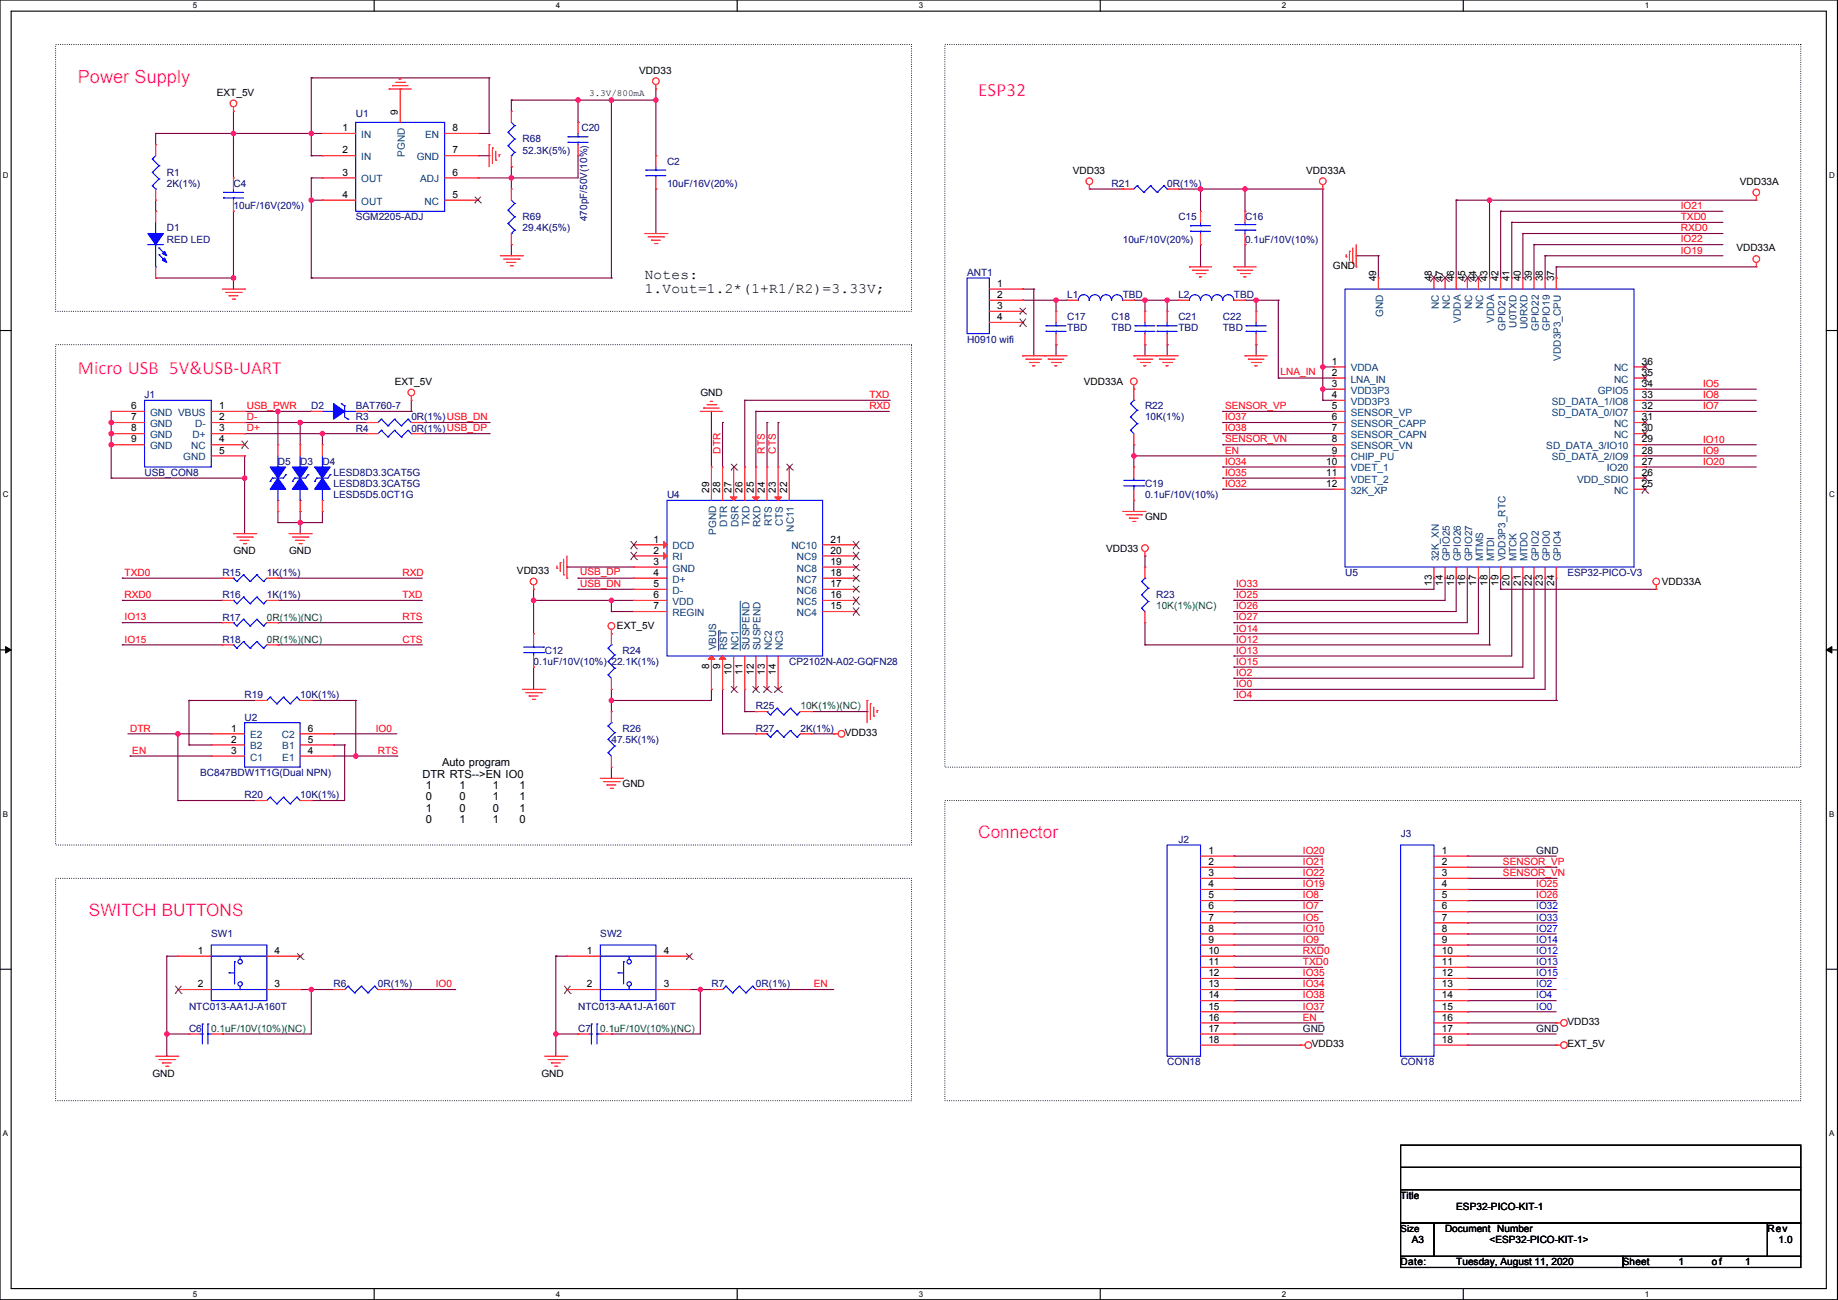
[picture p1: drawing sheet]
<svg xmlns="http://www.w3.org/2000/svg" width="420mm" height="297mm" viewBox="0 0 420 297" stroke-linecap="round" stroke-linejoin="round" font-family="sans-serif">
<defs><g id="words">
<g font-size="4.3" fill="#f0f">
<text x="223.5" y="21.9">ESP32</text>
<text x="17.8" y="85.4">Micro USB 5V&amp;USB-UART</text>
</g>
<text font-size="4.1" fill="#f0f" x="17.8" y="19">Power Supply</text>
<text font-size="4" fill="#f0f" x="223.5" y="191.6">Connector</text>
<text font-size="3.9" fill="#f0f" x="20.3" y="209.3">SWITCH BUTTONS</text>
<g font-size="3.3">
<text x="147.3" y="63.7">Notes:</text>
<text x="147.3" y="67">1.Vout=1.2*(1+R1/R2)=3.33V;</text>
</g>
<g font-size="2.5">
<text x="96.5" y="177.6">DTR RTS--&gt;EN IO0</text>
<text x="101" y="175">Auto program</text>
<text x="97.3" y="180.3">1</text>
<text x="97.3" y="182.9">0</text>
<text x="97.3" y="185.5">1</text>
<text x="105" y="180.3">1</text>
<text x="105" y="182.9">0</text>
<text x="105" y="185.5">0</text>
<text x="112.6" y="180.3">1</text>
<text x="112.6" y="182.9">1</text>
<text x="112.6" y="185.5">0</text>
<text x="118.7" y="180.3">1</text>
<text x="118.7" y="182.9">1</text>
<text x="118.7" y="185.5">1</text>
<text x="97.3" y="188.1">0</text>
<text x="105" y="188.1">1</text>
<text x="112.6" y="188.1">1</text>
<text x="118.7" y="188.1">0</text>
</g>
<g font-size="2.3">
<text x="146.1" y="16.8">VDD33</text>
<text x="49.5" y="21.9">EXT_5V</text>
<text x="78.2" y="30">1</text>
<text x="90.9" y="26.2" transform="rotate(-90 90.9 26.2)">9</text>
<text x="103.4" y="30">8</text>
<text x="78.2" y="35.1">2</text>
<text x="103.4" y="35.1">7</text>
<text x="78.2" y="40.1">3</text>
<text x="103.4" y="40.1">6</text>
<text x="245.1" y="39.7">VDD33</text>
<text x="298.5" y="39.7">VDD33A</text>
<text x="78.2" y="45.2">4</text>
<text x="103.4" y="45.2">5</text>
<text x="397.5" y="42.2">VDD33A</text>
<text x="396.8" y="57.4">VDD33A</text>
<text x="227.9" y="65.5">1</text>
<text x="304.6" y="61.5">GND</text>
<text x="314.5" y="64.3" transform="rotate(-90 314.5 64.3)">49</text>
<text x="327.2" y="64.3" transform="rotate(-90 327.2 64.3)">48</text>
<text x="329.7" y="64.3" transform="rotate(-90 329.7 64.3)">47</text>
<text x="332.3" y="64.3" transform="rotate(-90 332.3 64.3)">46</text>
<text x="334.8" y="64.3" transform="rotate(-90 334.8 64.3)">45</text>
<text x="337.3" y="64.3" transform="rotate(-90 337.3 64.3)">44</text>
<text x="339.9" y="64.3" transform="rotate(-90 339.9 64.3)">43</text>
<text x="342.4" y="64.3" transform="rotate(-90 342.4 64.3)">42</text>
<text x="345" y="64.3" transform="rotate(-90 345 64.3)">41</text>
<text x="347.5" y="64.3" transform="rotate(-90 347.5 64.3)">40</text>
<text x="350" y="64.3" transform="rotate(-90 350 64.3)">39</text>
<text x="352.6" y="64.3" transform="rotate(-90 352.6 64.3)">38</text>
<text x="355.1" y="64.3" transform="rotate(-90 355.1 64.3)">37</text>
<text x="227.9" y="68.1">2</text>
<text x="227.9" y="70.6">3</text>
<text x="227.9" y="73.2">4</text>
<text x="304.3" y="83.3">1</text>
<text x="375.2" y="83.3">36</text>
<text x="90.2" y="87.9">EXT_5V</text>
<text x="247.7" y="87.9">VDD33A</text>
<text x="304.3" y="85.9">2</text>
<text x="304.3" y="88.4">3</text>
<text x="375.2" y="88.4">34</text>
<text x="375.2" y="85.9">35</text>
<text x="30" y="93.5">6</text>
<text x="50.1" y="93.5">1</text>
<text x="160" y="90.5">GND</text>
<text x="304.3" y="90.9">4</text>
<text x="304.3" y="93.5">5</text>
<text x="375.2" y="93.5">32</text>
<text x="375.2" y="90.9">33</text>
<text x="30" y="96">7</text>
<text x="30" y="98.6">8</text>
<text x="30" y="101.1">9</text>
<text x="50.1" y="96">2</text>
<text x="50.1" y="98.6">3</text>
<text x="50.1" y="101.1">4</text>
<text x="304.3" y="96">6</text>
<text x="304.3" y="98.6">7</text>
<text x="304.3" y="101.1">8</text>
<text x="375.2" y="101.1">29</text>
<text x="375.2" y="98.6">30</text>
<text x="375.2" y="96">31</text>
<text x="50.1" y="103.6">5</text>
<text x="303" y="106.2">10</text>
<text x="304.3" y="103.6">9</text>
<text x="375.2" y="106.2">27</text>
<text x="375.2" y="103.6">28</text>
<text x="162.1" y="112.5" transform="rotate(-90 162.1 112.5)">29</text>
<text x="164.6" y="112.5" transform="rotate(-90 164.6 112.5)">28</text>
<text x="167.1" y="112.5" transform="rotate(-90 167.1 112.5)">27</text>
<text x="169.7" y="112.5" transform="rotate(-90 169.7 112.5)">26</text>
<text x="172.2" y="112.5" transform="rotate(-90 172.2 112.5)">25</text>
<text x="174.8" y="112.5" transform="rotate(-90 174.8 112.5)">24</text>
<text x="177.3" y="112.5" transform="rotate(-90 177.3 112.5)">23</text>
<text x="179.8" y="112.5" transform="rotate(-90 179.8 112.5)">22</text>
<text x="303" y="108.7">11</text>
<text x="303" y="111.3">12</text>
<text x="375.2" y="108.7">26</text>
<text x="375.2" y="111.3">25</text>
<text x="261.6" y="118.9">GND</text>
<text x="149.4" y="124">1</text>
<text x="189.8" y="124">21</text>
<text x="53.4" y="126.5">GND</text>
<text x="66.1" y="126.5">GND</text>
<text x="118.1" y="131.1">VDD33</text>
<text x="149.4" y="126.5">2</text>
<text x="149.4" y="129">3</text>
<text x="149.4" y="131.6">4</text>
<text x="189.8" y="131.6">18</text>
<text x="189.8" y="129">19</text>
<text x="189.8" y="126.5">20</text>
<text x="252.8" y="126">VDD33</text>
<text x="149.4" y="134.1">5</text>
<text x="149.4" y="136.7">6</text>
<text x="189.8" y="136.7">16</text>
<text x="189.8" y="134.1">17</text>
<text x="327.2" y="133.9" transform="rotate(-90 327.2 133.9)">13</text>
<text x="329.7" y="133.9" transform="rotate(-90 329.7 133.9)">14</text>
<text x="332.3" y="133.9" transform="rotate(-90 332.3 133.9)">15</text>
<text x="334.8" y="133.9" transform="rotate(-90 334.8 133.9)">16</text>
<text x="337.3" y="133.9" transform="rotate(-90 337.3 133.9)">17</text>
<text x="339.9" y="133.9" transform="rotate(-90 339.9 133.9)">18</text>
<text x="342.4" y="133.9" transform="rotate(-90 342.4 133.9)">19</text>
<text x="345" y="133.9" transform="rotate(-90 345 133.9)">20</text>
<text x="347.5" y="133.9" transform="rotate(-90 347.5 133.9)">21</text>
<text x="350" y="133.9" transform="rotate(-90 350 133.9)">22</text>
<text x="352.6" y="133.9" transform="rotate(-90 352.6 133.9)">23</text>
<text x="355.1" y="133.9" transform="rotate(-90 355.1 133.9)">24</text>
<text x="379.8" y="133.6">VDD33A</text>
<text x="141" y="143.8">EXT_5V</text>
<text x="149.4" y="139.2">7</text>
<text x="189.8" y="139.2">15</text>
<text x="162.1" y="152.9" transform="rotate(-90 162.1 152.9)">8</text>
<text x="164.6" y="152.9" transform="rotate(-90 164.6 152.9)">9</text>
<text x="167.1" y="154.2" transform="rotate(-90 167.1 154.2)">10</text>
<text x="169.7" y="154.2" transform="rotate(-90 169.7 154.2)">11</text>
<text x="172.2" y="154.2" transform="rotate(-90 172.2 154.2)">12</text>
<text x="174.8" y="154.2" transform="rotate(-90 174.8 154.2)">13</text>
<text x="177.3" y="154.2" transform="rotate(-90 177.3 154.2)">14</text>
<text x="52.8" y="167.1">1</text>
<text x="70.4" y="167.1">6</text>
<text x="52.8" y="169.7">2</text>
<text x="52.8" y="172.2">3</text>
<text x="70.4" y="172.2">4</text>
<text x="70.4" y="169.7">5</text>
<text x="193.1" y="168.2">VDD33</text>
<text x="142.3" y="179.9">GND</text>
<text x="276.1" y="195.1">1</text>
<text x="276.1" y="197.6">2</text>
<text x="329.5" y="195.1">1</text>
<text x="329.5" y="197.6">2</text>
<text x="276.1" y="200.2">3</text>
<text x="276.1" y="202.7">4</text>
<text x="329.5" y="200.2">3</text>
<text x="329.5" y="202.7">4</text>
<text x="276.1" y="205.2">5</text>
<text x="276.1" y="207.8">6</text>
<text x="329.5" y="205.2">5</text>
<text x="329.5" y="207.8">6</text>
<text x="276.1" y="210.3">7</text>
<text x="276.1" y="212.9">8</text>
<text x="276.1" y="215.4">9</text>
<text x="329.5" y="210.3">7</text>
<text x="329.5" y="212.9">8</text>
<text x="329.5" y="215.4">9</text>
<text x="45.2" y="217.9">1</text>
<text x="62.8" y="217.9">4</text>
<text x="134.1" y="217.9">1</text>
<text x="151.7" y="217.9">4</text>
<text x="276.1" y="217.9">10</text>
<text x="276.1" y="220.5">11</text>
<text x="329.5" y="217.9">10</text>
<text x="329.5" y="220.5">11</text>
<text x="45.2" y="225.6">2</text>
<text x="62.8" y="225.6">3</text>
<text x="134.1" y="225.6">2</text>
<text x="151.7" y="225.6">3</text>
<text x="276.1" y="223">12</text>
<text x="276.1" y="225.6">13</text>
<text x="329.5" y="223">12</text>
<text x="329.5" y="225.6">13</text>
<text x="276.1" y="228.1">14</text>
<text x="276.1" y="230.6">15</text>
<text x="276.1" y="233.2">16</text>
<text x="329.5" y="228.1">14</text>
<text x="329.5" y="230.6">15</text>
<text x="329.5" y="233.2">16</text>
<text x="276.1" y="235.7">17</text>
<text x="276.1" y="238.3">18</text>
<text x="299.7" y="239.3">VDD33</text>
<text x="329.5" y="235.7">17</text>
<text x="329.5" y="238.3">18</text>
<text x="358.2" y="234.2">VDD33</text>
<text x="358.2" y="239.3">EXT_5V</text>
<text x="34.8" y="246.2">GND</text>
<text x="123.7" y="246.2">GND</text>
<text x="320" y="273.8">Title</text>
<text x="330.2" y="281.5">Document Number</text>
<text x="332.8" y="276.4">ESP32-PICO-KIT-1</text>
<text x="403.9" y="281.5">Rev</text>
<text x="322.6" y="284">A3</text>
<text x="340.4" y="284">&lt;ESP32-PICO-KIT-1&gt;</text>
<text x="406.4" y="284">1.0</text>
<text x="320" y="289.1">Date:</text>
<text x="332.8" y="289.1">Tuesday, August 11, 2020</text>
<text x="370.8" y="289.1">Sheet</text>
<text x="383.6" y="289.1">1</text>
<text x="391.2" y="289.1">of</text>
<text x="398.8" y="289.1">1</text>
</g>
<g font-size="2.3" fill="#000080">
<text x="81.3" y="26.7">U1</text>
<text x="119.4" y="32.5">R68</text>
<text x="119.4" y="35.1">52.3K(5%)</text>
<text x="132.9" y="30">C20</text>
<text x="38.1" y="40.2">R1</text>
<text x="152.4" y="37.6">C2</text>
<text x="38.1" y="42.7">2K(1%)</text>
<text x="53.4" y="42.7">C4</text>
<text x="53.4" y="47.8">10uF/16V(20%)</text>
<text x="152.4" y="42.7">10uF/16V(20%)</text>
<text x="254" y="42.7">R21</text>
<text x="266.7" y="42.7">0R(1%)</text>
<text x="38.1" y="52.9">D1</text>
<text x="81.3" y="50.3">SGM2205-ADJ</text>
<text x="119.4" y="50.3">R69</text>
<text x="119.4" y="52.9">29.4K(5%)</text>
<text x="134.2" y="50.6" transform="rotate(-90 134.2 50.6)">470pF/50V(10%)</text>
<text x="269.3" y="50.3">C15</text>
<text x="284.5" y="50.3">C16</text>
<text x="38.1" y="55.4">RED LED</text>
<text x="256.6" y="55.4">10uF/10V(20%)</text>
<text x="284.5" y="55.4">0.1uF/10V(10%)</text>
<text x="221" y="63">ANT1</text>
<text x="243.9" y="68.1">L1</text>
<text x="256.6" y="68.1">TBD</text>
<text x="269.3" y="68.1">L2</text>
<text x="282" y="68.1">TBD</text>
<text x="243.9" y="73.2">C17</text>
<text x="243.9" y="75.7">TBD</text>
<text x="254" y="73.2">C18</text>
<text x="254" y="75.7">TBD</text>
<text x="269.3" y="73.2">C21</text>
<text x="269.3" y="75.7">TBD</text>
<text x="279.4" y="73.2">C22</text>
<text x="279.4" y="75.7">TBD</text>
<text x="221" y="78.3">H0910 wifi</text>
<text x="33" y="91">J1</text>
<text x="71.1" y="93.5">D2</text>
<text x="81.3" y="93.5">BAT760-7</text>
<text x="261.6" y="93.5">R22</text>
<text x="81.3" y="98.6">R4</text>
<text x="81.3" y="96">R3</text>
<text x="94" y="98.6">0R(1%)USB_DP</text>
<text x="94" y="96">0R(1%)USB_DN</text>
<text x="261.6" y="96">10K(1%)</text>
<text x="63.5" y="106.2">D5</text>
<text x="68.6" y="106.2">D3</text>
<text x="73.7" y="106.2">D4</text>
<text x="33" y="108.7">USB_CON8</text>
<text x="76.2" y="111.3">LESD8D3.3CAT5G</text>
<text x="76.2" y="113.8">LESD5D5.0CT1G</text>
<text x="76.2" y="108.7">LESD8D3.3CAT5G</text>
<text x="152.4" y="113.8">U4</text>
<text x="261.6" y="111.3">C19</text>
<text x="261.6" y="113.8">0.1uF/10V(10%)</text>
<text x="50.8" y="131.6">R15</text>
<text x="61" y="131.6">1K(1%)</text>
<text x="307.4" y="131.6">U5</text>
<text x="358.2" y="131.6">ESP32-PICO-V3</text>
<text x="50.8" y="136.7">R16</text>
<text x="61" y="136.7">1K(1%)</text>
<text x="264.2" y="136.7">R23</text>
<text x="50.8" y="141.8">R17</text>
<text x="50.8" y="146.8">R18</text>
<text x="124.5" y="149.4">C12</text>
<text x="142.3" y="149.4">R24</text>
<text x="121.9" y="151.9">0.1uF/10V(10%) 22.1K(1%)</text>
<text x="180.4" y="151.9">CP2102N-A02-GQFN28</text>
<text x="55.9" y="159.5">R19</text>
<text x="68.6" y="159.5">10K(1%)</text>
<text x="55.9" y="164.6">U2</text>
<text x="142.3" y="167.2">R26</text>
<text x="172.7" y="162.1">R25</text>
<text x="172.7" y="167.2">R27</text>
<text x="182.9" y="167.2">2K(1%)</text>
<text x="139.7" y="169.7">47.5K(1%)</text>
<text x="45.7" y="177.3">BC847BDW1T1G(Dual NPN)</text>
<text x="55.9" y="182.4">R20</text>
<text x="68.6" y="182.4">10K(1%)</text>
<text x="320.1" y="191.3">J3</text>
<text x="269.3" y="192.6">J2</text>
<text x="48.3" y="214.2">SW1</text>
<text x="137.2" y="214.2">SW2</text>
<text x="76.2" y="225.6">R6</text>
<text x="86.4" y="225.6">0R(1%)</text>
<text x="162.6" y="225.6">R7</text>
<text x="172.7" y="225.6">0R(1%)</text>
<text x="43.2" y="230.7">NTC013-AA1J-A160T</text>
<text x="132.1" y="230.7">NTC013-AA1J-A160T</text>
<text x="43.2" y="235.7">C6</text>
<text x="132.1" y="235.7">C7</text>
<text x="266.7" y="243.4">CON18</text>
<text x="320.1" y="243.4">CON18</text>
</g>
<g font-size="2.3" fill="#004080">
<text x="82.6" y="31.5">IN</text>
<text x="92.5" y="35.9" transform="rotate(-90 92.5 35.9)">PGND</text>
<text x="97.2" y="31.5">EN</text>
<text x="82.6" y="36.6">IN</text>
<text x="82.6" y="41.7">OUT</text>
<text x="95.2" y="36.6">GND</text>
<text x="96" y="41.7">ADJ</text>
<text x="82.6" y="46.8">OUT</text>
<text x="97" y="46.8">NC</text>
<text x="328.7" y="70.6" transform="rotate(-90 328.7 70.6)">NC</text>
<text x="331.3" y="70.6" transform="rotate(-90 331.3 70.6)">NC</text>
<text x="336.4" y="70.6" transform="rotate(-90 336.4 70.6)">NC</text>
<text x="338.9" y="70.6" transform="rotate(-90 338.9 70.6)">NC</text>
<text x="316" y="72.4" transform="rotate(-90 316 72.4)">GND</text>
<text x="333.8" y="73.7" transform="rotate(-90 333.8 73.7)">VDDA</text>
<text x="341.4" y="73.7" transform="rotate(-90 341.4 73.7)">VDDA</text>
<text x="344" y="75.6" transform="rotate(-90 344 75.6)">GPIO21</text>
<text x="346.5" y="74.9" transform="rotate(-90 346.5 74.9)">U0TXD</text>
<text x="349.1" y="75.1" transform="rotate(-90 349.1 75.1)">U0RXD</text>
<text x="351.6" y="75.6" transform="rotate(-90 351.6 75.6)">GPIO22</text>
<text x="354.2" y="75.6" transform="rotate(-90 354.2 75.6)">GPIO19</text>
<text x="356.7" y="82.4" transform="rotate(-90 356.7 82.4)">VDD3P3_CPU</text>
<text x="308.6" y="84.9">VDDA</text>
<text x="308.6" y="87.4">LNA_IN</text>
<text x="308.6" y="89.9">VDD3P3</text>
<text x="365.1" y="89.9">GPIO5</text>
<text x="368.8" y="87.4">NC</text>
<text x="368.8" y="84.9">NC</text>
<text x="34.3" y="95">GND VBUS</text>
<text x="308.6" y="92.5">VDD3P3</text>
<text x="308.6" y="95">SENSOR_VP</text>
<text x="354.6" y="95">SD_DATA_0/IO7</text>
<text x="354.6" y="92.5">SD_DATA_1/IO8</text>
<text x="34.3" y="97.6">GND</text>
<text x="34.3" y="100.1">GND</text>
<text x="44" y="100.1">D+</text>
<text x="44.6" y="97.6">D-</text>
<text x="308.6" y="97.6">SENSOR_CAPP</text>
<text x="308.6" y="100.1">SENSOR_CAPN</text>
<text x="368.8" y="100.1">NC</text>
<text x="368.8" y="97.6">NC</text>
<text x="34.3" y="102.6">GND</text>
<text x="41.9" y="105.2">GND</text>
<text x="43.7" y="102.6">NC</text>
<text x="308.6" y="102.6">SENSOR_VN</text>
<text x="308.6" y="105.2">CHIP_PU</text>
<text x="308.6" y="107.7">VDET_1</text>
<text x="353.3" y="102.6">SD_DATA_3/IO10</text>
<text x="354.6" y="105.2">SD_DATA_2/IO9</text>
<text x="367.2" y="107.7">IO20</text>
<text x="308.6" y="110.3">VDET_2</text>
<text x="308.6" y="112.8">32K_XP</text>
<text x="360.4" y="110.3">VDD_SDIO</text>
<text x="368.8" y="112.8">NC</text>
<text x="153.7" y="125.5">DCD</text>
<text x="163.6" y="122.2" transform="rotate(-90 163.6 122.2)">PGND</text>
<text x="166.2" y="120.3" transform="rotate(-90 166.2 120.3)">DTR</text>
<text x="168.7" y="120.4" transform="rotate(-90 168.7 120.4)">DSR</text>
<text x="171.3" y="120.2" transform="rotate(-90 171.3 120.2)">TXD</text>
<text x="173.8" y="120.4" transform="rotate(-90 173.8 120.4)">RXD</text>
<text x="176.3" y="120.2" transform="rotate(-90 176.3 120.2)">RTS</text>
<text x="178.9" y="120.2" transform="rotate(-90 178.9 120.2)">CTS</text>
<text x="180.8" y="125.5">NC10</text>
<text x="181.4" y="121.5" transform="rotate(-90 181.4 121.5)">NC11</text>
<text x="153.7" y="128">RI</text>
<text x="153.7" y="130.6">GND</text>
<text x="182.1" y="130.6">NC8</text>
<text x="182.1" y="128">NC9</text>
<text x="328.7" y="128.3" transform="rotate(-90 328.7 128.3)">32K_XN</text>
<text x="331.3" y="128.3" transform="rotate(-90 331.3 128.3)">GPIO25</text>
<text x="333.8" y="128.3" transform="rotate(-90 333.8 128.3)">GPIO26</text>
<text x="336.4" y="128.3" transform="rotate(-90 336.4 128.3)">GPIO27</text>
<text x="338.9" y="128.3" transform="rotate(-90 338.9 128.3)">MTMS</text>
<text x="341.4" y="128.3" transform="rotate(-90 341.4 128.3)">MTDI</text>
<text x="344" y="128.3" transform="rotate(-90 344 128.3)">VDD3P3_RTC</text>
<text x="346.5" y="128.3" transform="rotate(-90 346.5 128.3)">MTCK</text>
<text x="349.1" y="128.3" transform="rotate(-90 349.1 128.3)">MTDO</text>
<text x="351.6" y="128.3" transform="rotate(-90 351.6 128.3)">GPIO2</text>
<text x="354.2" y="128.3" transform="rotate(-90 354.2 128.3)">GPIO0</text>
<text x="356.7" y="128.3" transform="rotate(-90 356.7 128.3)">GPIO4</text>
<text x="153.7" y="133.1">D+</text>
<text x="153.7" y="135.7">D-</text>
<text x="182.1" y="135.7">NC6</text>
<text x="182.1" y="133.1">NC7</text>
<text x="153.7" y="138.2">VDD</text>
<text x="153.7" y="140.7">REGIN</text>
<text x="182.1" y="140.7">NC4</text>
<text x="182.1" y="138.2">NC5</text>
<text x="163.6" y="148.6" transform="rotate(-90 163.6 148.6)">VBUS</text>
<text x="166.2" y="148.6" transform="rotate(-90 166.2 148.6)">RST</text>
<text x="168.7" y="148.6" transform="rotate(-90 168.7 148.6)">NC1</text>
<text x="171.3" y="148.6" transform="rotate(-90 171.3 148.6)">SUSPEND</text>
<text x="173.8" y="148.6" transform="rotate(-90 173.8 148.6)">SUSPEND</text>
<text x="176.3" y="148.6" transform="rotate(-90 176.3 148.6)">NC2</text>
<text x="178.9" y="148.6" transform="rotate(-90 178.9 148.6)">NC3</text>
<text x="57.2" y="168.7">E2</text>
<text x="57.2" y="171.2">B2</text>
<text x="57.2" y="173.8">C1</text>
<text x="64.4" y="168.7">C2</text>
<text x="64.5" y="173.8">E1</text>
<text x="64.5" y="171.2">B1</text>
</g>
<g font-size="2.3" fill="#f00">
<text x="384.1" y="47.8">IO21</text>
<text x="384.1" y="50.3">TXD0</text>
<text x="384.1" y="52.8">RXD0</text>
<text x="384.1" y="55.4">IO22</text>
<text x="384.1" y="57.9">IO19</text>
<text x="292.6" y="85.8">LNA_IN</text>
<text x="389.2" y="88.4">IO5</text>
<text x="56.4" y="93.4">USB_PWR</text>
<text x="198.7" y="90.9">TXD</text>
<text x="198.7" y="93.5">RXD</text>
<text x="279.9" y="93.4">SENSOR_VP</text>
<text x="389.2" y="93.5">IO7</text>
<text x="389.2" y="90.9">IO8</text>
<text x="56.4" y="96">D-</text>
<text x="56.4" y="98.6">D+</text>
<text x="279.9" y="101">SENSOR_VN</text>
<text x="279.9" y="96">IO37</text>
<text x="279.9" y="98.6">IO38</text>
<text x="389.2" y="101.1">IO10</text>
<text x="164.6" y="103.6" transform="rotate(-90 164.6 103.6)">DTR</text>
<text x="174.8" y="103.6" transform="rotate(-90 174.8 103.6)">RTS</text>
<text x="177.3" y="103.6" transform="rotate(-90 177.3 103.6)">CTS</text>
<text x="279.9" y="106.2">IO34</text>
<text x="279.9" y="103.6">EN</text>
<text x="389.2" y="106.2">IO20</text>
<text x="389.2" y="103.6">IO9</text>
<text x="279.9" y="108.7">IO35</text>
<text x="279.9" y="111.3">IO32</text>
<text x="28.5" y="131.6">TXD0</text>
<text x="92" y="131.6">RXD</text>
<text x="132.6" y="131.5">USB_DP</text>
<text x="28.5" y="136.7">RXD0</text>
<text x="92" y="136.7">TXD</text>
<text x="132.6" y="134">USB_DN</text>
<text x="282.5" y="136.7">IO25</text>
<text x="282.5" y="134.1">IO33</text>
<text x="28.5" y="141.7">IO13</text>
<text x="92" y="141.7">RTS</text>
<text x="282.5" y="139.2">IO26</text>
<text x="282.5" y="141.7">IO27</text>
<text x="28.5" y="146.8">IO15</text>
<text x="92" y="146.8">CTS</text>
<text x="282.5" y="144.3">IO14</text>
<text x="282.5" y="146.8">IO12</text>
<text x="282.5" y="149.4">IO13</text>
<text x="282.5" y="151.9">IO15</text>
<text x="282.5" y="154.4">IO2</text>
<text x="282.5" y="157">IO0</text>
<text x="282.5" y="159.5">IO4</text>
<text x="29.7" y="167.1">DTR</text>
<text x="85.9" y="167.1">IO0</text>
<text x="30.2" y="172.2">EN</text>
<text x="86.4" y="172.2">RTS</text>
<text x="297.7" y="197.6">IO21</text>
<text x="297.7" y="195.1">IO20</text>
<text x="343.4" y="197.5">SENSOR_VP</text>
<text x="297.7" y="202.7">IO19</text>
<text x="297.7" y="200.2">IO22</text>
<text x="343.4" y="200.1">SENSOR_VN</text>
<text x="351.1" y="202.7">IO25</text>
<text x="297.7" y="207.8">IO7</text>
<text x="297.7" y="205.2">IO8</text>
<text x="351.1" y="205.2">IO26</text>
<text x="297.7" y="215.4">IO9</text>
<text x="297.7" y="212.9">IO10</text>
<text x="297.7" y="210.3">IO5</text>
<text x="297.7" y="220.5">TXD0</text>
<text x="297.7" y="217.9">RXD0</text>
<text x="99.6" y="225.6">IO0</text>
<text x="186" y="225.6">EN</text>
<text x="297.7" y="225.6">IO34</text>
<text x="297.7" y="223">IO35</text>
<text x="297.7" y="233.2">EN</text>
<text x="297.7" y="230.6">IO37</text>
<text x="297.7" y="228.1">IO38</text>
</g>
<g font-size="2.3" fill="#008000">
<text x="61" y="141.8">0R(1%)(NC)</text>
<text x="264.2" y="139.2">10K(1%)(NC)</text>
<text x="61" y="146.8">0R(1%)(NC)</text>
<text x="182.9" y="162.1">10K(1%)(NC)</text>
<text x="48.3" y="235.7">0.1uF/10V(10%)(NC)</text>
<text x="137.2" y="235.7">0.1uF/10V(10%)(NC)</text>
</g>
<g font-size="2.3" fill="#000040">
<text x="351.1" y="195.1">GND</text>
<text x="297.7" y="235.7">GND</text>
<text x="351.1" y="235.7">GND</text>
</g>
<g font-size="2.3" fill="#00f">
<text x="351.1" y="207.8">IO32</text>
<text x="351.1" y="215.4">IO14</text>
<text x="351.1" y="212.9">IO27</text>
<text x="351.1" y="210.3">IO33</text>
<text x="351.1" y="220.5">IO13</text>
<text x="351.1" y="217.9">IO12</text>
<text x="351.1" y="225.6">IO2</text>
<text x="351.1" y="223">IO15</text>
<text x="351.1" y="230.6">IO0</text>
<text x="351.1" y="228.1">IO4</text>
</g>
<text font-size="2.2" x="320" y="281.4">Size</text>
<text font-size="2.1" x="134.6" y="22">3.3V/800mA</text>
<g font-size="1.8">
<text x="44" y="1.9">5</text>
<text x="127" y="1.9">4</text>
<text x="209.9" y="1.9">3</text>
<text x="292.9" y="1.9">2</text>
<text x="375.8" y="1.9">1</text>
<text x=".6" y="40.7">D</text>
<text x="418" y="40.7">D</text>
<text x=".6" y="113.6">C</text>
<text x="418" y="113.6">C</text>
<text x=".6" y="186.6">B</text>
<text x="418" y="186.6">B</text>
<text x=".6" y="259.6">A</text>
<text x="418" y="259.6">A</text>
<text x="44" y="296.3">5</text>
<text x="127" y="296.3">4</text>
<text x="209.9" y="296.3">3</text>
<text x="292.9" y="296.3">2</text>
<text x="375.8" y="296.3">1</text>
</g>
</g></defs>
<path d="M0 0h419.9v296.9h-419.9zM2.6 2.6h414.7v291.8h-414.7z" fill="none" stroke="#000" stroke-width=".25"/>
<g fill="#fff">
<path d="M44 .3h1v2h-1z"/>
<path d="M44 294.7h1v2h-1z"/>
</g>
<path d="M85.5 0v2.6M85.5 294.4v2.5" fill="none" stroke="#000" stroke-width=".25"/>
<g fill="#fff">
<path d="M127 .3h1v2h-1z"/>
<path d="M127 294.7h1v2h-1z"/>
</g>
<path d="M168.5 0v2.6M168.5 294.4v2.5" fill="none" stroke="#000" stroke-width=".25"/>
<g fill="#fff">
<path d="M209.9 .3h1v2h-1z"/>
<path d="M209.9 294.7h1v2h-1z"/>
</g>
<path d="M251.4 0v2.6M251.4 294.4v2.5" fill="none" stroke="#000" stroke-width=".25"/>
<g fill="#fff">
<path d="M292.9 .3h1v2h-1z"/>
<path d="M292.9 294.7h1v2h-1z"/>
</g>
<path d="M334.4 0v2.6M334.4 294.4v2.5" fill="none" stroke="#000" stroke-width=".25"/>
<g fill="#fff">
<path d="M375.8 .3h1.1v2h-1.1z"/>
<path d="M375.8 294.7h1.1v2h-1.1z"/>
<path d="M.6 39h1.4v2.1h-1.4z"/>
<path d="M418 39h1.3v2.1h-1.3z"/>
<path d="M.6 112h1.4v2h-1.4z"/>
<path d="M418 112h1.3v2h-1.3z"/>
</g>
<path d="M0 75.5h2.6M417.3 75.5h2.6" fill="none" stroke="#000" stroke-width=".25"/>
<g fill="#fff">
<path d="M.6 185h1.3v2h-1.3z"/>
<path d="M418 185h1.2v2h-1.2z"/>
</g>
<path d="M0 148.5h2.6M417.3 148.5h2.6" fill="none" stroke="#000" stroke-width=".25"/>
<path d="M1.3 147.7l1.3 .8-1.3 .7zM417.3 148.5l1.3-.8v1.5z" fill="#000" stroke="#000" stroke-width=".23"/>
<g fill="#fff">
<path d="M.6 257.9h1.3v2h-1.3z"/>
<path d="M418 257.9h1.2v2h-1.2z"/>
</g>
<path d="M0 221.4h2.6M417.3 221.4h2.6M320.1 266.7h91.4v5.1h-91.4zM320.1 271.8h91.4v7.6h-91.4zM320.1 279.4h7.6v7.6h-7.6zM320.1 261.6h91.4v5.1h-91.4zM327.7 279.4h76.2v7.6h-76.2zM403.9 279.4h7.6v7.6h-7.6zM320.1 287h50.8v2.6h-50.8zM370.9 287h40.6v2.6h-40.6z" fill="none" stroke="#000" stroke-width=".25"/>
<path d="M12.7 10.2h195.6v60.9h-195.6zM215.9 10.2h195.6v165.1h-195.6zM12.7 78.8h195.6v114.3h-195.6zM215.9 182.9h195.6v68.6h-195.6zM12.7 200.7h195.6v50.8h-195.6z" fill="none" stroke="#000" stroke-width=".25" stroke-dasharray="0 .5"/>
<g fill="none" stroke="#800040" stroke-width=".25">
<path d="M71.1 17.8h.1M71.1 17.8v17.8M71.1 17.8h40.7M111.8 17.8h.1M111.8 17.8v12.7M35.6 30.5h.1M35.6 33h.1M35.6 30.5h38.1M35.6 30.5v2.5M53.4 25.4h.1M53.4 30.5h.1M53.4 25.4v15.3"/>
<path d="M71.1 35.6h.1M71.1 30.5h.1M71.1 35.6h2.6M109.2 35.6h2.6M109.2 30.5h2.6M111.8 35.6h.1M111.8 30.5h.1M116.9 38.1h.1M116.9 22.9h.1M116.9 22.9v2.5M116.9 38.1v5.1M116.9 22.9h33"/>
<path d="M132.1 35.6h.1M132.1 28h.1M132.1 35.6v5.1h-22.9M132.1 22.9v5.1M139.7 22.9h.1M139.7 22.9v40.6M149.9 22.9h.1M149.9 35.6h.1M149.9 20.3v15.3M35.6 48.3h.1M35.6 45.7v2.6M53.4 48.3h.1"/>
<path d="M53.4 48.3v17.8M71.1 40.7h.1M71.1 45.7h.1M71.1 40.7v22.8M71.1 40.7h2.6M71.1 45.7h2.6M73.7 45.7h.1M116.9 55.9h.1M116.9 40.7h.1M116.9 55.9v2.5M149.9 43.2h.1M149.9 43.2v10.2"/>
<path d="M248.9 43.2h.1M248.9 43.2h7.7M269.3 43.2h33M274.3 55.9h.1M274.3 43.2h.1M274.3 43.2v5.1M274.3 55.9v5.1M284.5 43.2h.1M284.5 55.9h.1M284.5 43.2v5.1M284.5 55.9v5.1M302.3 43.2h.1"/>
<path d="M302.3 43.2v48.3M309.9 58.4h.1M309.9 58.4h5.1M315 58.4h.1M315 58.4v5.1M332.8 45.7h.1M332.8 45.7h68.5M332.8 45.7v17.8M340.4 45.7h.1M340.4 45.7v17.8M342.9 48.3h.1M342.9 48.3v15.2"/>
<path d="M342.9 48.3h50.8M345.5 50.8h.1M345.5 50.8h48.2M345.5 50.8v12.7M348 53.4h.1M348 53.4v10.1M348 53.4h45.7M350.5 55.9h.1M350.5 55.9v7.6M350.5 55.9h43.2M353.1 58.4h.1M353.1 58.4v5.1"/>
<path d="M353.1 58.4h40.6M35.6 63.5h.1M35.6 63.5h17.8M53.4 63.5h.1M71.1 63.5h.1M71.1 63.5h68.6M139.7 63.5h.1M233.7 68.6h.1M233.7 66.1h.1M233.7 68.6h10.2M233.7 66.1h2.5M236.2 66.1h.1"/>
<path d="M236.2 66.1v15.2M241.3 78.8h.1M241.3 68.6h.1M241.3 68.6v2.5M241.3 78.8v2.5M259.1 68.6h.1M259.1 68.6h10.2M261.6 68.6h.1M261.6 78.8h.1M261.6 68.6v2.5M261.6 78.8v2.5M266.7 68.6h.1"/>
<path d="M266.7 78.8h.1M266.7 68.6v2.5M266.7 78.8v2.5M284.5 68.6h.1M284.5 68.6h7.6M287 78.8h.1M287 68.6h.1M287 68.6v2.5M287 78.8v2.5M292.1 68.6h.1M292.1 68.6v17.8M355.6 61h.1"/>
<path d="M355.6 63.5h.1M355.6 61v2.5M355.6 61h45.7M25.4 99.1h.1M25.4 96.5h.1M25.4 94v15.2M55.9 96.5h.1M55.9 99.1h.1M55.9 94h15.2M55.9 96.5h27.9M55.9 99.1h27.9M63.5 94h.1"/>
<path d="M63.5 94v7.6M68.6 96.5h.1M68.6 96.5v5.1M71.1 94h.1M73.7 99.1h.1M73.7 99.1v2.5M83.8 94h.1M83.8 94h10.2M94 94h.1M94 91.5v2.5M96.5 96.5h15.3M96.5 99.1h15.3"/>
<path d="M111.8 96.5h.1M111.8 99.1h.1M162.6 94h.1M162.6 94v12.7M165.1 96.5h.1M165.1 96.5v10.2M170.2 91.5h.1M170.2 91.5v15.2M170.2 91.5h33M172.7 94h.1M172.7 94v12.7M172.7 94h30.5"/>
<path d="M175.3 96.5h.1M175.3 96.5v10.2M177.8 96.5h.1M177.8 96.5v10.2M203.2 91.5h.1M279.4 94h.1M279.4 96.5h.1M279.4 99.1h.1M279.4 94h25.4M279.4 96.5h25.4M279.4 99.1h25.4M292.1 86.4h.1"/>
<path d="M292.1 86.4h12.7M302.3 88.9h.1M302.3 83.8h.1M302.3 91.5h.1M302.3 91.5h2.5M302.3 88.9h2.5M302.3 83.8h2.5M375.9 94h.1M375.9 91.5h.1M375.9 88.9h.1M375.9 91.5h25.4M375.9 94h25.4"/>
<path d="M375.9 88.9h25.4M25.4 101.6h.1M25.4 109.2h.1M25.4 109.2h30.5M55.9 104.2h.1M55.9 109.2h.1M55.9 104.2v17.7M63.5 119.4h.1M63.5 116.9v2.5M68.6 119.4h.1M68.6 116.9h.1M68.6 116.9v5"/>
<path d="M73.7 116.9h.1M73.7 116.9v2.5h-10.2M259.1 114.3h.1M259.1 101.6h.1M259.1 104.2h.1M259.1 104.2h45.7M259.1 101.6v5.1M259.1 114.3v2.6M279.4 101.6h.1M279.4 106.7h.1M279.4 109.2h.1M279.4 111.8h.1"/>
<path d="M279.4 109.2h25.4M279.4 106.7h25.4M279.4 101.6h25.4M279.4 111.8h25.4M304.8 104.2h.1M375.9 106.7h.1M375.9 104.2h.1M375.9 101.6h.1M375.9 106.7h25.4M375.9 104.2h25.4M375.9 101.6h25.4M28 137.2h.1"/>
<path d="M28 132.1h.1M28 132.1h22.8M28 137.2h22.8M63.5 137.2h.1M63.5 132.1h.1M63.5 132.1h33M63.5 137.2h33M68.6 121.9h.1M121.9 137.2h.1M121.9 134.6h.1M121.9 137.2h22.9M121.9 134.6v10.2"/>
<path d="M129.6 129.6h.1M129.6 129.6h15.2M132.1 132.1h.1M132.1 134.6h.1M132.1 132.1h12.7M132.1 134.6h12.7M139.7 139.7h.1M139.7 137.2h.1M139.7 137.2v2.5M139.7 139.7h5.1M261.6 127h.1M261.6 127v2.6"/>
<path d="M282 137.2h.1M282 139.7h.1M282 134.6h.1M327.7 132.1h.1M327.7 132.1v2.5h-45.7M330.2 132.1h.1M330.2 132.1v5.1h-48.2M332.8 132.1h.1M332.8 132.1v7.6h-50.8M335.3 132.1h.1M335.3 132.1v10.2h-53.3M337.8 132.1h.1"/>
<path d="M337.8 132.1v12.7h-55.8M340.4 132.1h.1M340.4 132.1v15.2M342.9 134.6h.1M342.9 132.1h.1M342.9 134.6h35.6M342.9 132.1v2.5M345.5 132.1h.1M345.5 132.1v17.8h-63.5M348 132.1h.1M348 132.1v20.3h-66M350.5 132.1h.1"/>
<path d="M350.5 132.1v22.9h-68.5M353.1 132.1h.1M353.1 132.1v25.4h-71.1M355.6 132.1v27.9M28 147.3h.1M28 142.3h.1M28 147.3h22.8M28 142.3h22.8M63.5 147.3h.1M63.5 142.3h.1M63.5 147.3h33M63.5 142.3h33"/>
<path d="M121.9 152.4h.1M121.9 152.4v5.1M139.7 157.5v5.1M162.6 157.5h.1M162.6 157.5v2.5h-22.9M165.1 157.5v10.2M170.2 157.5v5.1M261.6 147.3h.1M261.6 147.3h78.8M261.6 142.3v5M282 142.3h.1M282 144.8h.1"/>
<path d="M282 149.9h.1M282 152.4h.1M282 155h.1M282 157.5h.1M340.4 147.3h.1M29.2 167.7h19.1M29.7 172.7h.1M29.7 172.7h18.6M40.7 167.7h.1M40.7 167.7v15.2M43.2 160h.1M43.2 170.2h.1"/>
<path d="M43.2 160h15.2M43.2 170.2h5.1M43.2 160v10.2M71.1 160h.1M71.1 160h10.2M76.2 167.7h.1M76.2 170.2h.1M76.2 167.7h14.5M76.2 172.7h14.5M76.2 170.2h2.6M78.8 170.2h.1M78.8 170.2v12.7h-7.7"/>
<path d="M81.3 172.7h.1M81.3 160h.1M81.3 160v12.7M90.7 172.7h.1M139.7 160h.1M139.7 162.6h.1M139.7 177.8h.1M139.7 175.3v2.5M165.1 167.7h.1M165.1 167.7h7.6M170.2 162.6h.1M170.2 162.6h2.5"/>
<path d="M172.7 167.7h.1M185.4 167.7h5.1M185.4 162.6h12.7M190.5 167.7h.1M198.1 162.6h.1M282 160h73.6M355.6 160h.1M40.7 182.9h.1M40.7 182.9h17.7M71.1 182.9h.1M282 198.1h.1M282 195.6h.1"/>
<path d="M282 198.1h20.3M282 195.6h20.3M335.3 195.6h.1M335.3 198.1h20.3M335.3 195.6h20.3M355.6 198.1h.1M38.1 218.5h.1M38.1 218.5h2.6M38.1 218.5v22.8M127 218.5h.1M127 218.5v22.8M127 218.5h2.6"/>
<path d="M282 218.5h.1M282 210.8h.1M282 208.3h.1M282 205.8h.1M282 203.2h.1M282 200.7h.1M282 218.5h20.3M282 215.9h20.3M282 213.4h20.3M282 210.8h20.3M282 208.3h20.3M282 205.8h20.3"/>
<path d="M282 203.2h20.3M282 200.7h20.3M302.3 215.9h.1M302.3 213.4h.1M335.3 218.5h.1M335.3 215.9h.1M335.3 213.4h.1M335.3 210.8h.1M335.3 205.8h.1M335.3 218.5h20.3M335.3 215.9h20.3M335.3 213.4h20.3"/>
<path d="M335.3 210.8h20.3M335.3 208.3h20.3M335.3 205.8h20.3M335.3 203.2h20.3M335.3 200.7h20.3M355.6 208.3h.1M355.6 203.2h.1M355.6 200.7h.1M38.1 236.2h.1M38.1 236.2h5.1M50.8 236.2h.1M68.6 226.1h7.6"/>
<path d="M71.1 226.1h.1M71.1 226.1v10.1h-20.3M88.9 226.1h.1M88.9 226.1h15.3M127 236.2h.1M127 236.2h5.1M139.7 236.2h.1M157.5 226.1h5.1M160 226.1h.1M160 226.1v10.1h-20.3M175.3 226.1h.1M175.3 226.1h15.2"/>
<path d="M282 236.2h.1M282 233.7h.1M282 221h.1M282 238.8h15.2M282 233.7h20.3M282 236.2h20.3M282 226.1h20.3M282 231.2h20.3M282 228.6h20.3M282 223.5h20.3M282 221h20.3M297.2 238.8h.1"/>
<path d="M302.3 231.2h.1M302.3 228.6h.1M302.3 226.1h.1M302.3 223.5h.1M335.3 236.2h.1M335.3 231.2h.1M335.3 228.6h.1M335.3 226.1h.1M335.3 223.5h.1M335.3 221h.1M335.3 238.8h20.3M335.3 233.7h20.3"/>
<path d="M335.3 236.2h20.3M335.3 226.1h20.3M335.3 231.2h20.3M335.3 228.6h20.3M335.3 223.5h20.3M335.3 221h20.3M355.6 233.7h.1M355.6 238.8h.1M38.1 241.3h.1"/>
</g>
<g fill="#f0f" stroke="#f0f" stroke-width=".25">
<circle cx="127" cy="236.2" r=".5"/>
<circle cx="160" cy="226.1" r=".5"/>
<circle cx="71.1" cy="226.1" r=".5"/>
<circle cx="38.1" cy="236.2" r=".5"/>
<circle cx="53.3" cy="63.5" r=".5"/>
<circle cx="71.1" cy="30.5" r=".5"/>
<circle cx="53.3" cy="30.5" r=".5"/>
<circle cx="149.9" cy="22.9" r=".5"/>
<circle cx="71.1" cy="45.7" r=".5"/>
<circle cx="139.7" cy="22.9" r=".5"/>
<circle cx="116.8" cy="40.6" r=".5"/>
<circle cx="132.1" cy="22.9" r=".5"/>
<circle cx="139.7" cy="160" r=".5"/>
<circle cx="139.7" cy="137.2" r=".5"/>
<circle cx="121.9" cy="137.2" r=".5"/>
<circle cx="63.5" cy="94" r=".5"/>
<circle cx="68.6" cy="119.4" r=".5"/>
<circle cx="81.3" cy="172.7" r=".5"/>
<circle cx="40.6" cy="167.6" r=".5"/>
<circle cx="68.6" cy="96.5" r=".5"/>
<circle cx="73.7" cy="99.1" r=".5"/>
<circle cx="25.4" cy="99.1" r=".5"/>
<circle cx="25.4" cy="101.6" r=".5"/>
<circle cx="25.4" cy="96.5" r=".5"/>
<circle cx="55.9" cy="109.2" r=".5"/>
<circle cx="241.3" cy="68.6" r=".5"/>
<circle cx="302.3" cy="83.8" r=".5"/>
<circle cx="302.3" cy="88.9" r=".5"/>
<circle cx="340.4" cy="45.7" r=".5"/>
<circle cx="284.5" cy="43.2" r=".5"/>
<circle cx="274.3" cy="43.2" r=".5"/>
<circle cx="259.1" cy="104.1" r=".5"/>
<circle cx="266.7" cy="68.6" r=".5"/>
<circle cx="261.6" cy="68.6" r=".5"/>
<circle cx="287" cy="68.6" r=".5"/>
</g>
<g fill="none" stroke="#f00" stroke-width=".25">
<path d="M89.7 19.6h.1M89.7 19.6h3.5M90.4 18.8h2.1M91.2 18h.1M91.2 18h.5M92.5 18.8h.1M149.9 19.3v1M35.6 33h.1M35.6 33v2.6M53.4 25.4h.1M53.4 24.4v1M73.7 30.5h.1"/>
<path d="M73.7 35.6h.1M73.7 30.5h7.6M73.7 35.6h7.6M88.9 20.3h.1M88.9 20.3h5.1M91.5 20.3h.1M91.5 20.3v7.7M101.6 30.5h7.6M101.6 35.6h7.6M109.2 35.6h.1M109.2 30.5h.1M111.8 33h.1"/>
<path d="M111.8 33v5.1M112.5 33.8h.1M112.5 33.8v3.5M113.3 36.6h.1M113.3 34.6v2M114.1 35.3h.1M114.1 35.3v.5M116.9 25.4h.1M116.9 38.1h.1M116.9 25.4v2.6M116.9 35.6v2.5M132.1 35.6h.1"/>
<path d="M132.1 28h.1M132.1 28v2.5M132.1 33v2.6M149.9 20.3h.1M149.9 35.6h.1M149.9 35.6v2.5M35.6 48.3h.1M35.6 45.7h.1M35.6 43.2v2.5M35.6 48.3v2.5M53.4 48.3h.1M53.4 40.7h.1"/>
<path d="M53.4 40.7v2.5M53.4 45.7v2.6M73.7 40.7h.1M73.7 45.7h.1M73.7 40.7h7.6M73.7 45.7h7.6M101.6 40.7h7.6M101.6 45.7h7.6M109.2 45.7h.1M109.2 40.7h.1M114.3 58.4h5.1M115.1 59.2h3.5"/>
<path d="M115.8 60h.1M115.8 60h2.1M116.9 43.2h.1M116.9 55.9h.1M116.9 43.2v2.5M116.9 53.4v2.5M118.6 59.2h.1M119.4 58.4h.1M147.3 53.4h5.1M148.1 54.1h3.5M148.9 54.9h.1M148.9 54.9h2"/>
<path d="M149.6 55.6h.5M149.9 43.2h.1M149.9 40.7v2.5M150.1 55.6h.1M151.6 54.1h.1M152.4 53.4h.1M248.9 43.2h.1M248.9 42.2v1M256.6 43.2h.1M256.6 43.2h2.5M266.7 43.2h2.6M269.3 43.2h.1"/>
<path d="M274.3 55.9h.1M274.3 48.3h.1M274.3 48.3v2.5M274.3 53.4v2.5M284.5 48.3h.1M284.5 55.9h.1M284.5 48.3v2.5M284.5 53.4v2.5M302.3 43.2h.1M302.3 42.2v1M307.6 58.7h.1M307.6 58.2v.5"/>
<path d="M308.4 57.4h.1M308.4 57.4v2M309.1 56.7v3.5M309.9 55.9v5.1M401.3 45.7h.1M401.3 44.7v1M401.3 60v1M35.6 63.5h.1M35.6 61v2.5M50.8 66.1h5.1M51.6 66.8h3.5M52.3 67.6h.1"/>
<path d="M52.3 67.6h2.1M53.1 68.3h.5M53.6 68.3h.1M55.1 66.8h.1M55.9 66.1h.1M116.6 60.7h.5M117.1 60.7h.1M226.1 66.1h7.6M226.1 68.6h7.6M226.1 71.1h7.6M226.1 73.7h7.6M233.7 66.1h.1"/>
<path d="M233.7 68.6h.1M233.7 71.1h.1M233.7 73.7h.1M241.3 78.8h.1M241.3 71.1h.1M241.3 71.1v2.6M241.3 76.2v2.6M243.9 68.6h.1M243.9 68.6h2.5M256.6 68.6h2.5M259.1 68.6h.1M261.6 78.8h.1"/>
<path d="M261.6 71.1h.1M261.6 71.1v2.6M261.6 76.2v2.6M266.7 78.8h.1M266.7 71.1h.1M266.7 71.1v2.6M266.7 76.2v2.6M269.3 68.6h.1M269.3 68.6h2.5M271.8 61h.1M271.8 61h5.1M272.6 61.7h.1"/>
<path d="M272.6 61.7h3.5M273.3 62.5h2M274.1 63.3h.1M274.1 63.3h.5M275.3 62.5h.1M282 61h.1M282 61h5M282 68.6h2.5M282.7 61.7h.1M282.7 61.7h3.6M283.5 62.5h2M284.2 63.3h.1"/>
<path d="M284.2 63.3h.5M284.5 68.6h.1M285.5 62.5h.1M287 78.8h.1M287 71.1h.1M287 71.1v2.6M287 76.2v2.6M309.1 60.2h.1M309.9 61h.1M315 63.5h.1M315 63.5v2.6M327.7 63.5h.1"/>
<path d="M327.7 63.5v2.6M330.2 63.5h.1M330.2 63.5v2.6M332.8 63.5h.1M332.8 63.5v2.6M335.3 63.5h.1M335.3 63.5v2.6M337.8 63.5h.1M337.8 63.5v2.6M340.4 63.5h.1M340.4 63.5v2.6M342.9 63.5h.1"/>
<path d="M342.9 63.5v2.6M345.5 63.5h.1M345.5 63.5v2.6M348 63.5h.1M348 63.5v2.6M350.5 63.5h.1M350.5 63.5v2.6M353.1 63.5h.1M353.1 63.5v2.6M355.6 63.5h.1M355.6 63.5v2.6M401.3 61h.1"/>
<path d="M25.4 94h.1M25.4 96.5h.1M25.4 99.1h.1M25.4 94h7.6M25.4 96.5h7.6M25.4 99.1h7.6M48.3 94h7.6M48.3 96.5h7.6M48.3 99.1h7.6M55.9 94h.1M55.9 96.5h.1M55.9 99.1h.1"/>
<path d="M71.1 94h.1M71.1 94h2.6M81.3 94h2.5M83.8 94h.1M83.8 99.1h.1M83.8 96.5h.1M83.8 96.5h2.6M83.8 99.1h2.6M94 91.5h.1M94 90.4v1.1M94 96.5h2.5M94 99.1h2.5"/>
<path d="M96.5 99.1h.1M96.5 96.5h.1M160 94h.1M160 94h5.1M160.8 93.2h.1M160.8 93.2h3.5M161.6 92.5h2M162.3 91.7h.1M162.3 91.7h.5M163.6 92.5h.1M233.7 81.3h.1M233.7 81.3h10.2"/>
<path d="M234.5 82.1h.1M234.5 82.1h3.5M235.2 82.8h2M236 83.6h.1M236 83.6h.5M237.2 82.8h.1M238.8 81.3h.1M239.5 82.1h.1M239.5 82.1h3.6M240.3 82.8h2M241.1 83.6h.1M241.1 83.6h.5"/>
<path d="M242.3 82.8h.1M259.1 81.3h.1M259.1 88.9h.1M259.1 81.3h10.2M259.1 87.9v3.6M259.1 99.1v2.5M259.9 82.1h.1M259.9 82.1h3.5M260.6 82.8h2M261.4 83.6h.1M261.4 83.6h.5M262.6 82.8h.1"/>
<path d="M264.2 81.3h.1M264.9 82.1h.1M264.9 82.1h3.6M265.7 82.8h2M266.5 83.6h.1M266.5 83.6h.5M267.7 82.8h.1M284.5 81.3h.1M284.5 81.3h5.1M285.3 82.1h.1M285.3 82.1h3.5M286 82.8h2"/>
<path d="M286.8 83.6h.1M286.8 83.6h.5M288 82.8h.1M304.8 83.8h.1M304.8 86.4h.1M304.8 88.9h.1M304.8 91.5h.1M304.8 94h.1M304.8 96.5h.1M304.8 99.1h.1M304.8 94h2.6M304.8 83.8h2.6"/>
<path d="M304.8 86.4h2.6M304.8 88.9h2.6M304.8 91.5h2.6M304.8 96.5h2.6M304.8 99.1h2.6M373.4 94h2.5M373.4 83.8h2.5M373.4 86.4h2.5M373.4 88.9h2.5M373.4 91.5h2.5M373.4 96.5h2.5M373.4 99.1h2.5"/>
<path d="M375.9 99.1h.1M375.9 96.5h.1M375.9 94h.1M375.9 91.5h.1M375.9 88.9h.1M375.9 86.4h.1M375.9 83.8h.1M25.4 101.6h.1M25.4 101.6h7.6M48.3 101.6h7.6M48.3 104.2h7.6M55.9 104.2h.1"/>
<path d="M55.9 101.6h.1M63.5 101.6h.1M63.5 116.9h.1M63.5 101.6v2.6M63.5 114.3v2.6M68.6 101.6h.1M68.6 116.9h.1M68.6 101.6v2.6M68.6 114.3v2.6M73.7 101.6h.1M73.7 116.9h.1M73.7 101.6v2.6"/>
<path d="M73.7 114.3v2.6M162.6 106.7h.1M162.6 106.7v7.6M165.1 106.7h.1M165.1 106.7v7.6M167.7 106.7h.1M167.7 106.7v7.6M170.2 106.7h.1M170.2 106.7v7.6M172.7 106.7h.1M172.7 106.7v7.6M175.3 106.7h.1"/>
<path d="M175.3 106.7v7.6M177.8 106.7h.1M177.8 106.7v7.6M180.4 106.7h.1M180.4 106.7v7.6M256.6 116.9h5M257.3 117.6h3.6M258.1 118.4h.1M258.1 118.4h2M258.8 119.1h.5M259.1 101.6h.1M259.1 106.7h.1"/>
<path d="M259.1 114.3h.1M259.1 106.7v2.5M259.1 111.8v2.5M259.3 119.1h.1M260.9 117.6h.1M261.6 116.9h.1M304.8 101.6h.1M304.8 104.2h.1M304.8 106.7h.1M304.8 109.2h.1M304.8 111.8h.1M304.8 101.6h2.6"/>
<path d="M304.8 104.2h2.6M304.8 106.7h2.6M304.8 109.2h2.6M304.8 111.8h2.6M373.4 101.6h2.5M373.4 104.2h2.5M373.4 106.7h2.5M373.4 109.2h2.5M373.4 111.8h2.5M375.9 109.2h.1M375.9 111.8h.1M375.9 106.7h.1"/>
<path d="M375.9 104.2h.1M375.9 101.6h.1M50.8 132.1h.1M50.8 137.2h.1M50.8 132.1h2.6M50.8 137.2h2.6M53.4 121.9h5M54.1 122.7h3.6M54.9 123.5h.1M54.9 123.5h2M55.6 124.2h.5M56.1 124.2h.1"/>
<path d="M57.7 122.7h.1M58.4 121.9h.1M61 132.1h2.5M61 137.2h2.5M63.5 132.1h.1M63.5 137.2h.1M66.1 121.9h5M66.8 122.7h3.6M67.6 123.5h.1M67.6 123.5h2M68.3 124.2h.5M68.8 124.2h.1"/>
<path d="M70.4 122.7h.1M71.1 121.9h.1M121.9 134.6h.1M121.9 133.6v1M127.3 129.8h.1M127.3 129.3v.5M128 128.5h.1M128 128.5v2.1M128.8 131.3h.1M128.8 127.8v3.5M129.6 132.1h.1M129.6 127v5.1"/>
<path d="M144.8 124.5h.1M144.8 127h.1M144.8 129.6h.1M144.8 132.1h.1M144.8 134.6h.1M144.8 137.2h.1M144.8 139.7h.1M144.8 124.5h7.6M144.8 127h7.6M144.8 129.6h7.6M144.8 132.1h7.6M144.8 134.6h7.6"/>
<path d="M144.8 137.2h7.6M144.8 139.7h7.6M188 124.5h7.6M188 127h7.6M188 129.6h7.6M188 132.1h7.6M188 134.6h7.6M188 137.2h7.6M188 139.7h7.6M195.6 139.7h.1M195.6 137.2h.1M195.6 134.6h.1"/>
<path d="M195.6 132.1h.1M195.6 129.6h.1M195.6 127h.1M195.6 124.5h.1M261.6 127h.1M261.6 129.6h.1M261.6 126v1M261.6 129.6v2.5M261.6 139.7v2.6M327.7 132.1h.1M327.7 129.6v2.5M330.2 132.1h.1"/>
<path d="M330.2 129.6v2.5M332.8 132.1h.1M332.8 129.6v2.5M335.3 132.1h.1M335.3 129.6v2.5M337.8 132.1h.1M337.8 129.6v2.5M340.4 132.1h.1M340.4 129.6v2.5M342.9 132.1h.1M342.9 129.6v2.5M345.5 132.1h.1"/>
<path d="M345.5 129.6v2.5M348 132.1h.1M348 129.6v2.5M350.5 132.1h.1M350.5 129.6v2.5M353.1 132.1h.1M353.1 129.6v2.5M355.6 132.1h.1M355.6 129.6v2.5M378.5 134.6h.1M378.5 133.6v1M50.8 147.3h.1"/>
<path d="M50.8 142.3h.1M50.8 147.3h2.6M50.8 142.3h2.6M61 147.3h2.5M61 142.3h2.5M63.5 147.3h.1M63.5 142.3h.1M119.4 157.5h5.1M120.2 158.3h3.5M120.9 159h.1M120.9 159h2M121.7 159.8h.5"/>
<path d="M121.9 144.8h.1M121.9 152.4h.1M121.9 144.8v2.5M121.9 149.9v2.5M122.2 159.8h.1M123.7 158.3h.1M124.5 157.5h.1M139.7 144.8h.1M139.7 157.5h.1M139.7 143.8v3.5M139.7 155v2.5M162.6 157.5h.1"/>
<path d="M162.6 149.9v7.6M165.1 157.5h.1M165.1 149.9v7.6M167.7 157.5h.1M167.7 149.9v7.6M170.2 157.5h.1M170.2 149.9v7.6M172.7 157.5h.1M172.7 149.9v7.6M175.3 157.5h.1M175.3 149.9v7.6M177.8 157.5h.1"/>
<path d="M177.8 149.9v7.6M261.6 142.3h.1M48.3 167.7h.1M48.3 170.2h.1M48.3 172.7h.1M48.3 167.7h7.6M48.3 170.2h7.6M48.3 172.7h7.6M58.4 160h.1M58.4 160h2.6M68.6 167.7h7.6M68.6 160h2.5"/>
<path d="M68.6 170.2h7.6M68.6 172.7h7.6M71.1 160h.1M76.2 172.7h.1M76.2 170.2h.1M76.2 167.7h.1M137.2 177.8h5.1M137.9 178.6h3.6M138.7 179.3h.1M138.7 179.3h2M139.7 175.3h.1M139.7 162.6h.1"/>
<path d="M139.7 162.6v2.5M139.7 172.7v2.6M141.5 178.6h.1M142.3 177.8h.1M172.7 162.6h.1M172.7 167.7h.1M172.7 167.7h2.6M172.7 162.6h2.6M182.9 167.7h2.5M182.9 162.6h2.5M185.4 162.6h.1M185.4 167.7h.1"/>
<path d="M190.5 167.7h.1M190.5 167.7h1M198.1 160h.1M198.1 160v5.1M198.9 160.8h.1M198.9 160.8v3.5M199.7 163.6h.1M199.7 161.6v2M200.4 162.3h.1M200.4 162.3v.5M58.4 182.9h.1M58.4 182.9h2.6"/>
<path d="M68.6 182.9h2.5M71.1 182.9h.1M139.5 180.1h.5M140 180.1h.1M274.3 195.6h7.7M274.3 198.1h7.7M282 195.6h.1M282 198.1h.1M327.7 195.6h7.6M327.7 198.1h7.6M335.3 195.6h.1M335.3 198.1h.1"/>
<path d="M40.7 218.5h.1M40.7 218.5h7.6M61 218.5h7.6M68.6 218.5h.1M129.6 218.5h.1M129.6 218.5h7.6M149.9 218.5h7.6M157.5 218.5h.1M274.3 200.7h7.7M274.3 203.2h7.7M274.3 205.8h7.7M274.3 208.3h7.7"/>
<path d="M274.3 210.8h7.7M274.3 213.4h7.7M274.3 215.9h7.7M274.3 218.5h7.7M282 200.7h.1M282 203.2h.1M282 205.8h.1M282 208.3h.1M282 210.8h.1M282 213.4h.1M282 215.9h.1M282 218.5h.1"/>
<path d="M327.7 200.7h7.6M327.7 203.2h7.6M327.7 205.8h7.6M327.7 208.3h7.6M327.7 210.8h7.6M327.7 213.4h7.6M327.7 215.9h7.6M327.7 218.5h7.6M335.3 200.7h.1M335.3 203.2h.1M335.3 205.8h.1M335.3 208.3h.1"/>
<path d="M335.3 210.8h.1M335.3 213.4h.1M335.3 215.9h.1M335.3 218.5h.1M40.7 226.1h.1M40.7 226.1h7.6M43.2 236.2h.1M43.2 236.2h2.5M48.3 236.2h2.5M50.8 236.2h.1M61 226.1h7.6M68.6 226.1h.1"/>
<path d="M76.2 226.1h.1M76.2 226.1h2.6M86.4 226.1h2.5M88.9 226.1h.1M129.6 226.1h.1M129.6 226.1h7.6M132.1 236.2h.1M132.1 236.2h2.5M137.2 236.2h2.5M139.7 236.2h.1M149.9 226.1h7.6M157.5 226.1h.1"/>
<path d="M162.6 226.1h.1M162.6 226.1h2.5M172.7 226.1h2.6M175.3 226.1h.1M274.3 238.8h7.7M274.3 233.7h7.7M274.3 221h7.7M274.3 223.5h7.7M274.3 226.1h7.7M274.3 228.6h7.7M274.3 231.2h7.7M274.3 236.2h7.7"/>
<path d="M282 221h.1M282 223.5h.1M282 226.1h.1M282 228.6h.1M282 231.2h.1M282 233.7h.1M282 236.2h.1M282 238.8h.1M297.2 238.8h.1M297.2 238.8h1M327.7 238.8h7.6M327.7 233.7h7.6"/>
<path d="M327.7 221h7.6M327.7 223.5h7.6M327.7 226.1h7.6M327.7 228.6h7.6M327.7 231.2h7.6M327.7 236.2h7.6M335.3 221h.1M335.3 223.5h.1M335.3 226.1h.1M335.3 228.6h.1M335.3 231.2h.1M335.3 233.7h.1"/>
<path d="M335.3 236.2h.1M335.3 238.8h.1M355.6 233.7h.1M355.6 238.8h.1M355.6 238.8h1M355.6 233.7h1M35.6 241.3h5.1M36.3 242.1h3.6M37.1 242.8h.1M37.1 242.8h2M37.9 243.6h.5M38.4 243.6h.1"/>
<path d="M39.9 242.1h.1M40.7 241.3h.1M124.5 241.3h5.1M125.2 242.1h3.6M126 242.8h.1M126 242.8h2M126.8 243.6h.5M127.3 243.6h.1M128.8 242.1h.1M129.6 241.3h.1"/>
<circle cx="149.9" cy="18.5" r=".76"/>
<circle cx="53.3" cy="23.6" r=".76"/>
<circle cx="248.9" cy="41.4" r=".76"/>
<circle cx="302.3" cy="41.4" r=".76"/>
<circle cx="401.3" cy="43.9" r=".76"/>
<circle cx="401.3" cy="59.2" r=".76"/>
<circle cx="94" cy="89.7" r=".76"/>
<circle cx="259.1" cy="87.1" r=".76"/>
<circle cx="121.9" cy="132.8" r=".76"/>
<circle cx="261.6" cy="125.2" r=".76"/>
<circle cx="378.5" cy="132.8" r=".76"/>
<circle cx="139.7" cy="143" r=".76"/>
<circle cx="192.3" cy="167.6" r=".76"/>
<circle cx="299" cy="238.8" r=".76"/>
<circle cx="357.4" cy="233.7" r=".76"/>
<circle cx="357.4" cy="238.8" r=".76"/>
</g>
<g fill="none" stroke="#00f" stroke-width=".25">
<path d="M34.8 36.3h.1M34.8 39.4h.1M34.8 36.3l1.5 1.6M34.8 39.4l1.5 1.5M35.6 35.6l-.8 .7M36.3 37.9h.1M36.3 37.9l-1.5 1.5M81.3 28h20.3v20.3h-20.3zM116.1 30.2h.1M116.1 33.3h.1M116.1 30.2l1.5 1.6M116.1 33.3l1.5 1.5"/>
<path d="M116.9 35.6h.1M116.9 28l.7 .7M117.6 28.7h.1M117.6 31.8h.1M117.6 34.8h.1M117.6 28.7l-1.5 1.5M117.6 31.8l-1.5 1.5M117.6 34.8l-.7 .8M129.8 31.3h.1M129.8 32.5h.1M129.8 31.3h4.6M129.8 32.5h4.6"/>
<path d="M132.1 32.5h.1M132.1 31.3h.1M132.1 30.5v.8M132.1 32.5v.5M147.6 38.9h.1M147.6 38.9h4.6M149.9 38.9h.1M149.9 38.1v.8M33.8 55.9h.1M33.8 55.9h3.5M34.8 42.4h.1M34.8 42.4l.8 .8"/>
<path d="M35.6 53.4h.1M35.6 43.2h.1M35.6 50.8v2.6M35.6 55.9v5.1M36.3 56.7h.1M36.3 58.2h.1M36.3 40.9h.1M36.3 56.7l1.6 1.5M36.3 58.2l1.6 1.5M36.3 40.9l-1.5 1.5M51.1 44h.1M51.1 45.2h.1"/>
<path d="M51.1 44h4.5M51.1 45.2h4.5M53.4 45.2h.1M53.4 44h.1M53.4 43.2v.8M53.4 45.2v.5M116.1 48h.1M116.1 51.1h.1M116.1 48l1.5 1.5M116.1 51.1l1.5 1.5M116.9 53.4h.1M116.9 45.7l.7 .8"/>
<path d="M117.6 46.5h.1M117.6 49.5h.1M117.6 52.6h.1M117.6 46.5l-1.5 1.5M117.6 49.5l-1.5 1.6M117.6 52.6l-.7 .8M147.6 40.1h.1M147.6 40.1h4.6M149.9 40.1h.1M149.9 40.1v.6M259.9 42.4h.1M259.9 42.4l-.8 .8"/>
<path d="M259.9 42.4l1.5 1.6M261.4 44h.1M262.9 42.4h.1M262.9 42.4l-1.5 1.6M262.9 42.4l1.5 1.6M264.4 44h.1M265.9 42.4h.1M265.9 42.4l-1.5 1.6M265.9 42.4l.8 .8M266.7 43.2h.1M272 51.6h.1M272 52.8h.1"/>
<path d="M272 51.6h4.6M272 52.8h4.6M274.3 52.8h.1M274.3 51.6h.1M274.3 50.8v.8M274.3 52.8v.6M282.2 52.6h4.6M282.2 51.3h4.6M284.5 51.3h.1M284.5 52.6h.1M284.5 50.8v.5M284.5 52.6v.8"/>
<path d="M286.8 52.6h.1M286.8 51.3h.1M35.6 61h.1M221 63.5h5.1v12.7h-5.1zM239 74.4h.1M239 75.7h.1M239 74.4h4.6M239 75.7h4.6M241.3 75.7h.1M241.3 74.4h.1M241.3 73.7v.7M241.3 75.7v.5"/>
<path d="M246.4 68.6a1.27 1.27 0 0 1 1.3-1.3 1.26 1.26 0 0 1 1.2 1.3 1.27 1.27 0 0 1 1.3-1.3 1.26 1.26 0 0 1 1.3 1.3 1.27 1.27 0 0 1 1.3-1.3h-.1a1.26 1.26 0 0 1 1.3 1.3 1.27 1.27 0 0 1 1.3-1.3 1.26 1.26 0 0 1 1.2 1.3M259.3 74.4h.1M259.3 75.7h.1M259.3 74.4h4.6M259.3 75.7h4.6M261.6 75.7h.1M261.6 74.4h.1M261.6 73.7v.7M261.6 75.7v.5M264.4 74.4h.1M264.4 75.7h.1M264.4 74.4h4.6"/>
<path d="M264.4 75.7h4.6M266.7 75.7h.1M266.7 74.4h.1M266.7 73.7v.7M266.7 75.7v.5M271.8 68.6a1.27 1.27 0 0 1 1.3-1.3 1.26 1.26 0 0 1 1.2 1.3 1.27 1.27 0 0 1 1.3-1.3 1.26 1.26 0 0 1 1.3 1.3M276.9 68.6a1.27 1.27 0 0 1 1.3-1.3h-.1a1.26 1.26 0 0 1 1.3 1.3 1.27 1.27 0 0 1 1.3-1.3 1.26 1.26 0 0 1 1.2 1.3M284.7 74.4h.1M284.7 75.7h.1M284.7 74.4h4.6M284.7 75.7h4.6M287 75.7h.1"/>
<path d="M287 74.4h.1M287 73.7v.7M287 75.7v.5M307.4 66.1h66v63.5h-66zM33 91.5h15.3v15.2h-15.3zM73.7 94h.1M73.7 94h2.5M78 92.2h.1M78 92.2l.8 .5M78.8 94h.1M78.8 92.7h.1M78.8 94h2.5"/>
<path d="M78.8 92.7v2.6l.7 .5M79.5 95.8h.1M87.1 98.3h.1M87.1 95.8h.1M87.1 98.3l-.7 .8M87.1 98.3l1.6 1.5M87.1 95.8l-.7 .7M87.1 95.8l1.6 1.5M88.7 99.8h.1M88.7 97.3h.1M90.2 98.3h.1M90.2 95.8h.1"/>
<path d="M90.2 98.3l-1.5 1.5M90.2 98.3l1.5 1.5M90.2 95.8l-1.5 1.5M90.2 95.8l1.5 1.5M91.7 99.8h.1M91.7 97.3h.1M93.2 98.3h.1M93.2 95.8h.1M93.2 98.3l-1.5 1.5M93.2 98.3l.8 .8M93.2 95.8l-1.5 1.5M93.2 95.8l.8 .7"/>
<path d="M94 99.1h.1M94 96.5h.1M258.3 98.3h.1M258.3 95.3h.1M258.3 92.2h.1M258.3 98.3l.8 .8M258.3 95.3l1.6 1.5M258.3 92.2l1.6 1.5M259.1 91.5h.1M259.1 91.5l-.8 .7M259.9 96.8h.1M259.9 93.7h.1"/>
<path d="M259.9 96.8l-1.6 1.5M259.9 93.7l-1.6 1.6M61.7 110h.1M62.2 109.2h.1M62.2 109.2l-.5 .8M63.5 106.7h.1M63.5 114.3h.1M63.5 104.2v2.5M63.5 111.8v2.5M65.3 108.5h.1M65.3 108.5l-.5 .7h-2.6M66.8 110h.1"/>
<path d="M67.3 109.2h.1M67.3 109.2l-.5 .8M68.6 106.7h.1M68.6 114.3h.1M68.6 104.2v2.5M68.6 111.8v2.5M70.4 108.5h.1M70.4 108.5l-.5 .7h-2.6M71.9 110h.1M72.4 109.2h.1M72.4 109.2l-.5 .8M73.7 106.7h.1"/>
<path d="M73.7 114.3h.1M73.7 104.2v2.5M73.7 111.8v2.5M75.4 108.5h.1M75.4 108.5l-.5 .7h-2.5M152.4 114.3h35.6v35.6h-35.6zM256.8 111h4.6M256.8 109.7h4.6M259.1 109.7h.1M259.1 111h.1M259.1 109.2v.5M259.1 111v.8"/>
<path d="M261.4 111h.1M261.4 109.7h.1M53.4 132.1h.1M53.4 137.2h.1M53.4 132.1l.7 .8M53.4 137.2l.7 .7M54.1 132.9h.1M54.1 137.9h.1M55.6 131.3h.1M55.6 136.4h.1M55.6 131.3l1.6 1.6M55.6 131.3l-1.5 1.6"/>
<path d="M55.6 136.4l1.6 1.5M55.6 136.4l-1.5 1.5M57.2 132.9h.1M57.2 137.9h.1M58.7 131.3h.1M58.7 136.4h.1M58.7 131.3l1.5 1.6M58.7 131.3l-1.5 1.6M58.7 136.4l1.5 1.5M58.7 136.4l-1.5 1.5M60.2 132.9h.1M60.2 137.9h.1"/>
<path d="M61 132.1l-.8 .8M61 137.2l-.8 .7M260.9 138.9h.1M260.9 135.9h.1M260.9 132.9h.1M260.9 138.9l.7 .8M260.9 135.9l1.5 1.5M260.9 132.9l1.5 1.5M261.6 132.1h.1M261.6 132.1l-.7 .8M262.4 137.4h.1M262.4 134.4h.1"/>
<path d="M262.4 137.4l-1.5 1.5M262.4 134.4l-1.5 1.5M53.4 147.3h.1M53.4 142.3h.1M53.4 147.3l.7 .8M53.4 142.3l.7 .7M54.1 148.1h.1M54.1 143h.1M55.6 146.6h.1M55.6 141.5h.1M55.6 146.6l1.6 1.5M55.6 146.6l-1.5 1.5"/>
<path d="M55.6 141.5l1.6 1.5M55.6 141.5l-1.5 1.5M57.2 148.1h.1M57.2 143h.1M58.7 146.6h.1M58.7 141.5h.1M58.7 146.6l1.5 1.5M58.7 146.6l-1.5 1.5M58.7 141.5l1.5 1.5M58.7 141.5l-1.5 1.5M60.2 148.1h.1M60.2 143h.1"/>
<path d="M61 147.3l-.8 .8M61 142.3l-.8 .7M61.7 159.3h.1M61.7 159.3l-.7 .7M61.7 159.3l1.6 1.5M64.8 159.3h.1M64.8 159.3l-1.5 1.5M64.8 159.3l1.5 1.5M67.8 159.3h.1M67.8 159.3l-1.5 1.5M67.8 159.3l.8 .7M119.6 149.1h4.6"/>
<path d="M119.6 147.8h4.6M121.9 147.8h.1M121.9 149.1h.1M121.9 147.3v.5M121.9 149.1v.8M124.2 149.1h.1M124.2 147.8h.1M138.9 154.2h.1M138.9 151.1h.1M138.9 148.1h.1M138.9 154.2l.8 .8M138.9 151.1l1.6 1.6"/>
<path d="M138.9 148.1l1.6 1.5M139.7 147.3h.1M139.7 147.3l-.8 .8M140.5 152.7h.1M140.5 149.6h.1M140.5 152.7l-1.6 1.5M140.5 149.6l-1.6 1.5M55.9 165.1h12.7v10.2h-12.7zM63.3 160.8h.1M66.3 160.8h.1M68.6 160h.1M138.9 172h.1"/>
<path d="M138.9 168.9h.1M138.9 165.9h.1M138.9 172l.8 .7M138.9 168.9l1.6 1.5M138.9 165.9l1.6 1.5M139.7 165.1h.1M139.7 165.1l-.8 .8M140.5 170.4h.1M140.5 167.4h.1M140.5 170.4l-1.6 1.6M140.5 167.4l-1.6 1.5M175.3 162.6h.1"/>
<path d="M175.3 167.7h.1M175.3 162.6l.7 .7M175.3 167.7l.7 .7M176 163.3h.1M176 168.4h.1M177.6 161.8h.1M177.6 166.9h.1M177.6 161.8l1.5 1.5M177.6 161.8l-1.6 1.5M177.6 166.9l1.5 1.5M177.6 166.9l-1.6 1.5M179.1 163.3h.1"/>
<path d="M179.1 168.4h.1M180.6 161.8h.1M180.6 166.9h.1M180.6 161.8l1.5 1.5M180.6 161.8l-1.5 1.5M180.6 166.9l1.5 1.5M180.6 166.9l-1.5 1.5M182.1 163.3h.1M182.1 168.4h.1M182.9 167.7l-.8 .7M182.9 162.6l-.8 .7M61.7 182.1h.1"/>
<path d="M61.7 182.1l-.7 .8M61.7 182.1l1.6 1.6M63.3 183.7h.1M64.8 182.1h.1M64.8 182.1l-1.5 1.6M64.8 182.1l1.5 1.6M66.3 183.7h.1M67.8 182.1h.1M67.8 182.1l-1.5 1.6M67.8 182.1l.8 .8M68.6 182.9h.1M266.7 193.1h7.6v48.2h-7.6z"/>
<path d="M320.1 193.1h7.6v48.2h-7.6zM48.3 215.9h12.7v12.7h-12.7zM48.3 218.5h.1M48.3 218.5h12.7M53.6 219.7h.1M53.6 219.7v5.1M54.9 219.2h.1M54.9 218.5v.7M137.2 215.9h12.7v12.7h-12.7zM137.2 218.5h.1M137.2 218.5h12.7M142.5 219.7h.1"/>
<path d="M142.5 219.7v5.1M143.8 219.2h.1M143.8 218.5v.7M45.7 236.2h.5M46.2 236.2h.1M46.2 233.9h.1M46.2 233.9v4.6M47.5 233.9h.1M47.5 236.2h.1M47.5 236.2h.8M47.5 233.9v4.6M48.3 226.1h.1"/>
<path d="M48.3 226.1h12.7M52.3 222.3h.1M52.3 222.3h1.3M54.9 226.1h.1M54.9 225.3v.8M79.5 225.3h.1M79.5 225.3l-.7 .8M79.5 225.3l1.5 1.5M81 226.8h.1M82.6 225.3h.1M82.6 225.3l-1.6 1.5M82.6 225.3l1.5 1.5"/>
<path d="M84.1 226.8h.1M85.6 225.3h.1M85.6 225.3l-1.5 1.5M85.6 225.3l.8 .8M86.4 226.1h.1M134.6 236.2h.5M135.1 236.2h.1M135.1 233.9h.1M135.1 233.9v4.6M136.4 233.9h.1M136.4 236.2h.1M136.4 236.2h.8"/>
<path d="M136.4 233.9v4.6M137.2 226.1h.1M137.2 226.1h12.7M141.2 222.3h.1M141.2 222.3h1.3M143.8 226.1h.1M143.8 225.3v.8M165.9 225.3h.1M165.9 225.3l-.8 .8M165.9 225.3l1.5 1.5M167.4 226.8h.1M168.9 225.3h.1"/>
<path d="M168.9 225.3l-1.5 1.5M168.9 225.3l1.5 1.5M170.4 226.8h.1M172 225.3h.1M172 225.3l-1.6 1.5M172 225.3l.7 .8M172.7 226.1h.1"/>
<circle cx="54.9" cy="219.7" r=".5"/>
<circle cx="143.8" cy="219.7" r=".5"/>
<circle cx="54.9" cy="224.8" r=".5"/>
<circle cx="143.8" cy="224.8" r=".5"/>
</g>
<g fill="#f00" stroke="#f00" stroke-width=".25">
<path d="M151.6 123.7l.8 .8-.8 .7z"/>
<path d="M151.6 126.2l.8 .8-.8 .8z"/>
<path d="M161.8 150.6l.8-.7 .7 .7z"/>
<path d="M164.3 150.6l.8-.7 .8 .7z"/>
<path d="M177 113.5h1.6l-.8 .8z"/>
<path d="M172 113.5h1.5l-.8 .8z"/>
<path d="M166.9 113.5h1.5l-.7 .8z"/>
</g>
<g fill="none" stroke="#804000" stroke-width=".23">
<path d="M108.5 46.4h.1M108.5 44.9l1.4 1.5M109.9 46.4h.1M109.9 44.9l-1.4 1.5M233 71.8h.1M233 74.6h.1M233 70.3l1.4 1.5M233 72.8l1.4 1.8M234.4 71.8h.1M234.4 74.6h.1M234.4 70.3l-1.4 1.5M234.4 72.8l-1.4 1.8"/>
<path d="M326.8 64.3h.1M326.8 62.6l1.8 1.7M328.3 62.6l-1.5 1.7M328.6 64.3h.1M329.3 64.3h.1M329.3 62.6l1.8 1.7M331.1 64.3h.1M331.1 62.6l-1.8 1.7M334.6 64.3h.1M334.6 62.6l1.4 1.7M336 64.3h.1M336 62.6l-1.4 1.7"/>
<path d="M337.1 64.3h.1M337.1 62.6l1.4 1.7M338.5 64.3h.1M338.5 62.6l-1.4 1.7M375.2 100h.1M375.2 97.2h.1M375.2 87.3h.1M375.2 84.5h.1M375.2 98.2l1.4 1.8M375.2 95.7l1.4 1.5M375.2 85.5l1.4 1.8M375.2 83l1.4 1.5"/>
<path d="M376.6 100h.1M376.6 97.2h.1M376.6 87.3h.1M376.6 84.5h.1M376.6 98.2l-1.4 1.8M376.6 95.7l-1.4 1.5M376.6 85.5l-1.4 1.8M376.6 83l-1.4 1.5M55.2 102.4h.1M55.2 100.7l1.4 1.7M56.6 102.4h.1M56.6 100.7l-1.4 1.7"/>
<path d="M167 107.4h.1M167 106l1.5 1.4M168.5 107.4h.1M168.5 106l-1.5 1.4M179.7 107.4h.1M179.7 106l1.5 1.4M181.2 107.4h.1M181.2 106l-1.5 1.4M375.2 109.9h.1M375.2 112.7h.1M375.2 108.4l1.4 1.5M375.2 110.9l1.4 1.8"/>
<path d="M376.6 109.9h.1M376.6 112.7h.1M376.6 108.4l-1.4 1.5M376.6 110.9l-1.4 1.8M144.1 125.4h.1M144.1 127.8h.1M144.1 123.6l1.4 1.8M144.1 126.1l1.4 1.7M145.5 125.4h.1M145.5 127.8h.1M145.5 123.6l-1.4 1.8M145.5 126.1l-1.4 1.7"/>
<path d="M194.9 138.1h.1M194.9 135.3h.1M194.9 132.8h.1M194.9 130.3h.1M194.9 127.8h.1M194.9 125.4h.1M194.9 138.8l1.4 1.7M194.9 136.3l1.4 1.8M194.9 133.8l1.4 1.5M194.9 131.4l1.4 1.4M194.9 128.9l1.4 1.4M194.9 126.1l1.4 1.7"/>
<path d="M194.9 123.6l1.4 1.8M196.3 138.1h.1M196.3 135.3h.1M196.3 132.8h.1M196.3 130.3h.1M196.3 127.8h.1M196.3 125.4h.1M196.3 128.9l-1.4 1.4M196.3 133.8l-1.4 1.5M196.3 138.8l-1.4 1.7M196.3 136.3l-1.4 1.8M196.3 131.4l-1.4 1.4"/>
<path d="M196.3 126.1l-1.4 1.7M196.3 123.6l-1.4 1.8M167 158.2h.1M167 156.8l1.5 1.4M168.5 158.2h.1M168.5 156.8l-1.5 1.4M172 158.2h.1M172 156.8l1.4 1.4M173.4 158.2h.1M173.4 156.8l-1.4 1.4M174.4 158.2h.1M174.4 156.8l1.8 1.4"/>
<path d="M175.9 156.8l-1.5 1.4M176.2 158.2h.1M176.9 158.2h.1M176.9 156.8l1.8 1.4M178.7 158.2h.1M178.7 156.8l-1.8 1.4M194.9 140.5h.1M196.3 140.5h.1M67.9 219.2h.1M67.9 217.8l1.4 1.4M69.3 219.2h.1M69.3 217.8l-1.4 1.4"/>
<path d="M156.8 219.2h.1M156.8 217.8l1.4 1.4M158.2 219.2h.1M158.2 217.8l-1.4 1.4M40 227h.1M40 225.2l1.5 1.8M41.5 227h.1M41.5 225.2l-1.5 1.8M128.9 227h.1M128.9 225.2l1.5 1.8M130.4 227h.1M130.4 225.2l-1.5 1.8"/>
</g>
<path d="M169.2 137.4h.1M169.2 137.4v11.3M164.2 144.1h.1M164.2 144.1v4.6" fill="none" stroke="#004080" stroke-width=".23"/>
<g fill="#00f" stroke="#00f" stroke-width=".25">
<path d="M66.8 106.7h3.6l-1.8 2.5z" fill-rule="evenodd"/>
<path d="M68.6 109.2l1.8 2.6h-3.6z" fill-rule="evenodd"/>
<path d="M33.8 53.4h3.5l-1.7 2.5z" fill-rule="evenodd"/>
<path d="M37.6 58.9l.5 1.1-1-.6z" fill-rule="evenodd"/>
<path d="M37.6 57.4l.5 1-1-.5z" fill-rule="evenodd"/>
<path d="M61.7 106.7h3.6l-1.8 2.5z" fill-rule="evenodd"/>
<path d="M63.5 109.2l1.8 2.6h-3.6z" fill-rule="evenodd"/>
<path d="M76.2 92.2l2.6 1.8-2.6 1.8z" fill-rule="evenodd"/>
<path d="M71.9 106.7h3.5l-1.7 2.5z" fill-rule="evenodd"/>
<path d="M73.7 109.2l1.7 2.6h-3.5z" fill-rule="evenodd"/>
</g>
<use href="#words"/>
</svg>
